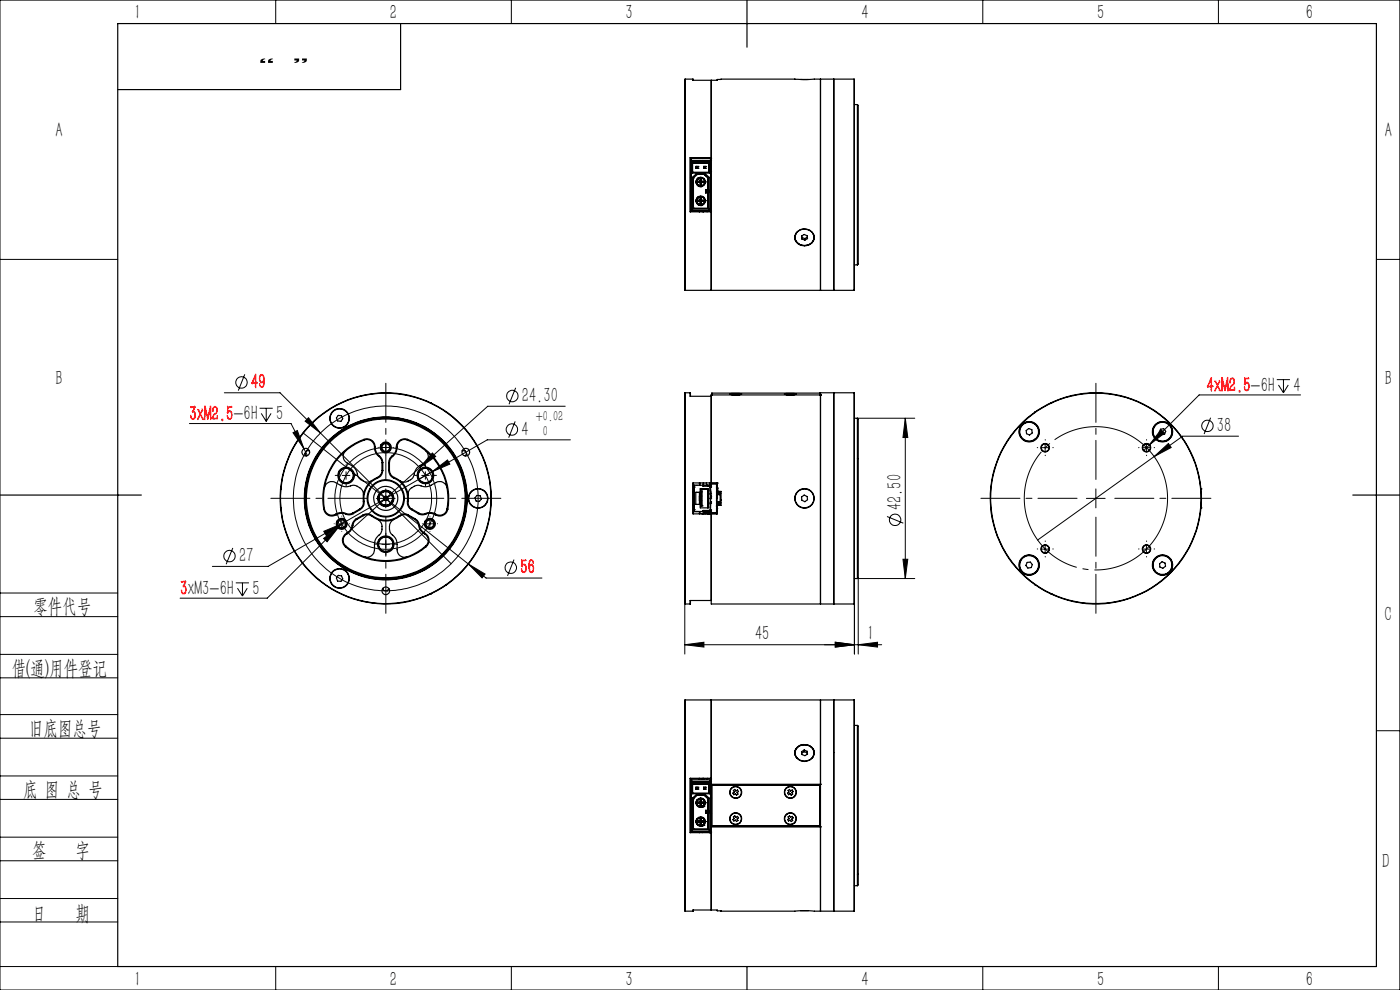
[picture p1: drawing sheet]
<svg xmlns="http://www.w3.org/2000/svg" width="297mm" height="210mm" viewBox="0 0 297 210" stroke-linecap="round" stroke-linejoin="round" font-family="sans-serif">
<defs><g id="words">
<g font-size="4.4">
<text x="28.5" y="4.1">1</text>
<text x="82.7" y="4.1">2</text>
<text x="132.7" y="4.1">3</text>
<text x="182.7" y="4.1">4</text>
<text x="232.7" y="4.1">5</text>
<text x="277" y="4.1">6</text>
<text x="11.7" y="29.1">A</text>
<text x="293.8" y="29.1">A</text>
<text x="11.7" y="81.6">B</text>
<text x="274.4" y="83.1">4</text>
<text x="293.8" y="81.6">B</text>
<text x="58.6" y="89.2">5</text>
<text x="110.7" y="85.3">24.30</text>
<text x="110.6" y="92.4">4</text>
<text x="258.2" y="91.6">38</text>
<text x="191.2" y="108.2" transform="rotate(-90 191.2 108.2)">42.50</text>
<text x="50.7" y="119.2">27</text>
<text x="7.1" y="130.1">零件代号</text>
<text x="53.6" y="126.2">5</text>
<text x="293.7" y="131.6">C</text>
<text x="160.2" y="135.9">45</text>
<text x="184" y="135.9">1</text>
<text x="2.5" y="143.2">借(通)用件登记</text>
<text x="6.2" y="155.8">旧底图总号</text>
<text x="4.9" y="168.9">底 图 总 号</text>
<text x="6.8" y="181.9">签</text>
<text x="16" y="181.9">字</text>
<text x="293.2" y="184.1">D</text>
<text x="6.8" y="195.2">日</text>
<text x="16" y="195.2">期</text>
<text x="28.5" y="209.1">1</text>
<text x="82.7" y="209.1">2</text>
<text x="132.7" y="209.1">3</text>
<text x="182.7" y="209.1">4</text>
<text x="232.7" y="209.1">5</text>
<text x="277" y="209.1">6</text>
</g>
<g font-size="4.4" fill="#ff1418">
<text x="53.3" y="82.4">49</text>
<text x="256" y="83.1">4xM2.5-6H</text>
<text x="40.2" y="89.2">3xM2.5-6H</text>
<text x="110.4" y="121.7">56</text>
<text x="38.2" y="126.2">3xM3-6H</text>
</g>
<g font-size="4.1">
<text x="58.3" y="10.4" transform="rotate(-180 58.3 10.4)">”</text>
<text x="65.5" y="10.4" transform="rotate(-180 65.5 10.4)">“</text>
</g>
<g font-size="3.1">
<text x="113.7" y="89.3">+0.02</text>
<text x="115.2" y="92.4">0</text>
</g>
</g></defs>
<g fill="none" stroke="#000" stroke-width=".21">
<path d="M0 0h297v210h-297zM58.5 0v5M108.5 0v5M208.5 0v5M258.5 0v5M0 55h25M292 55h5M51.9 79.4l-1.3 3.5M40.2 89.8h21.5l3.5 6.9M47.6 83.3h11.8l8.6 8.6M55.1 86.6h2.8M55.4 87.7l1.1 1.7"/>
<path d="M56.5 86.6v2.8M57.5 87.7l-1 1.7M62.2 91.8l.9-.5 1.4 3.9zM64.3 91.8l35.1 27.9M65.4 88.6l2.6 3.3-3.3-2.5zM68 91.9l27.7 27.7M81 94.9h1.6M81.8 94.1v1.6M89 99.2l-14.4 13M91.7 96.1l.7 .7-3.4 2.4zM109.3 89.4l-1.4 3.4M109.4 82.3l-1.4 3.5"/>
<path d="M119.9 86.2h-16.4l-14.5 13M121 93.3h-17.6l-11.7 6.8M181.9 88.7h12.2M192.1 88.7v34M192.1 88.7l.5 4.1h-1zM220.9 95h1.6M221.7 94.2v1.6M242.4 95h1.6M243.2 94.2v1.6M244.8 96.9l3.1-2.8 .6 .8zM246.3 91.1l.8 .8-3.3 2.5zM256.8 88.6l-1.4 3.5"/>
<path d="M262.7 92.5h-11.8l-30.8 22.1M270.9 80.5h2.7M271.2 81.7l1.1 1.6M272.3 80.5v2.8M273.3 81.7l-1 1.6M275.9 83.8h-21.5l-11.8 11.8M49.4 116.2l-1.4 3.5M68.7 114.2l3.2-2.5-2.5 3.2zM68.7 112.7l3.8-1.6-3.3 2.5zM71.7 111.1h1.6M72.5 111.1l-15.6 9h-11.9M72.5 110.3v1.6"/>
<path d="M72.6 100.9h1.6M73.1 110.6l-16.4 16.3h-18.5M73.4 100.1v1.6M79.8 105.7h4M81 115.5h1.6M81.8 103.7v4M81.8 114.6v1.6M89.5 100.9h1.6M90.2 100.1v1.6M90.4 111.1h1.6M91.2 110.3v1.6M91.2 100.3l-18.7 10.8"/>
<path d="M91.7 100.1l3.2-2.5 .5 .9zM91.7 100.1l-2.8 1.6M99.4 119.7l3.5 2.1-.6 .8zM99.4 119.7l3.7 2.9h11.9M109 118.7l-1.3 3.5M188.2 109.6l3.4 1.4M191.6 118.6h1l-.5 4.1zM220.9 116.5h1.6M221.7 115.7v1.6M230.5 105.7h4M232.5 103.7v4M242.4 116.5h1.6"/>
<path d="M243.2 115.7v1.6M0 138.8h25M0 125.8h25M0 130.8h25M50 123.6h2.8M50.4 124.8l1 1.6M51.4 123.6v2.8M52.5 124.8l-1.1 1.6M145.3 136.8l4-.6v1.1zM145.3 136.8h41.7M145.3 128v10.7M177.2 136.2l4.1 .6-4.1 .5z"/>
<path d="M181.3 128v10.7M181.9 122.7h12.2M182.1 136.8l4.1-.6v1.1zM182.1 122.5v16.2M0 143.8h25M0 156.6h25M0 151.6h25M292 155h5M0 169.6h25M0 164.6h25M0 177.6h25M0 182.6h25"/>
<path d="M0 190.6h25M0 195.6h25M0 205h25M58.5 205v5M108.5 205v5M208.5 205v5M258.5 205v5"/>
<circle cx="51.2" cy="81.1" r="1.22"/>
<circle cx="108.6" cy="91.1" r="1.22"/>
<circle cx="108.7" cy="84" r="1.2"/>
<circle cx="256.1" cy="90.3" r="1.21"/>
<circle cx="48.7" cy="118" r="1.21"/>
<circle cx="81.8" cy="105.7" r="9.7"/>
<circle cx="81.8" cy="105.7" r="19.6"/>
<circle cx="81.8" cy="105.7" r="10.8"/>
<circle cx="189.9" cy="110.2" r="1.21"/>
<circle cx="108.4" cy="120.4" r="1.22"/>
</g>
<path d="M247 101.3a15.2 15.2 0 0 0-25.4-6.2 15.2 15.2 0 0 0 6.8 25.2 15.2 15.2 0 0 0 18.9-18l-.3-1" fill="none" stroke="#000" stroke-width=".21" stroke-dasharray="30.5 1.3 1.3 1.3" stroke-dashoffset="1.8" stroke-linecap="butt"/>
<path d="M77.9 105.7h-20.4M81.9 101.7v-20.4M81.9 109.7v20.4M85.9 105.7h20.4M228.5 105.7h-20.4M232.5 101.7v-20.4M232.5 109.7v20.4M236.5 105.7h20.4" fill="none" stroke="#000" stroke-width=".21" stroke-dasharray="30.5 1.3 1.3 1.3" stroke-dashoffset="22.2"/>
<g fill="none" stroke="#000" stroke-width=".21" stroke-dasharray="30.5 1.3 1.3 1.3">
<path d="M73.4 99.2v-.7M80.3 94.9h-.1M81.9 93.3h.1M81.9 96.5h.1M83.5 94.9h.1M90.3 99.2v-.7M220.1 95h-.1M221.7 93.4v-.1M221.7 96.6v.1M223.3 95h.1M241.6 95h-.1M243.2 93.4v-.1"/>
<path d="M243.2 96.6v.1M244.8 95h.1M70.9 111.1h.1M71.8 100.8h-.7M72.5 109.5h.1M72.5 112.7h.1M73.4 102.4v.8M74.1 111.1h.1M75 100.8h.8M80.3 115.4h-.8M81.9 113.8v-.7M81.9 117v.7"/>
<path d="M83.5 115.4h.7M88.7 100.8h-.7M89.6 111.1h.1M90.3 102.4v.8M91.2 109.5h.1M91.2 112.7h.1M91.9 100.8h.7M92.8 111.1h.1M220.1 116.5h-.1M221.7 114.8h.1M221.7 118.1h.1M223.3 116.5h.1"/>
<path d="M241.6 116.5h-.1M243.2 114.8h.1M243.2 118.1h.1M244.8 116.5h.1"/>
</g>
<g fill="none" stroke="#000" stroke-width=".25">
<path d="M25 5h267v200h-267zM85 5v14h-60M145.3 16.8v44.8M145.3 16.8h1.7M147 16.8v.2h5.2v-.1l.8-.1h28.2M147 16.8l.1 .2M150.9 17v44.6v-16.7h-4.5v-11.5h4.5zM158.5 0v10M169.8 16.9h1.7M174.1 16.8v44.8zM176.9 16.8v44.8zM181.2 16.8v44.8"/>
<path d="M146.5 33.4v11.5M146.5 37.8h.1M146.6 34h.1M146.6 33.6h.1M146.6 36.4h.1M146.6 33.6h4.1M146.6 33.6v11.2M146.8 34h3.8M146.8 34v2.7M146.8 36.7h3.8M146.8 34l.1 .2M146.9 37.6v6.8"/>
<path d="M146.9 37.6l.2 .1M146.9 36.5h.1M146.9 34.2h.1M146.9 34.6h.1M146.9 36.5l-.1 .2M146.9 36.5h3.5M146.9 34.2v2.3M146.9 34.2h3.5M146.9 34.4h3.5M146.9 34.6h3.5M147.1 37.7h.1M147.1 37.7v6.5"/>
<path d="M147.6 35.7h.1M147.6 35.3h.1M147.6 35.3v.4M147.6 35.3l.2 .1M147.6 35.7h.5M147.6 35.3h.5M147.7 38.7h.1M147.7 38.5h.1M147.7 38.6h.1M147.7 38.6a1.01 1.01 0 0 1 1-1 1.01 1.01 0 0 1 1 1M147.7 38.6a1.01 1.01 0 0 0 1 1 1.01 1.01 0 0 0 1-1M147.7 38.5v.2"/>
<path d="M147.7 38.7v.1M147.7 38.8h.1M147.7 38.8v.2M147.7 38.2v.3M147.8 35.4v.2M147.8 35.6l-.2 .1M147.8 35.4h.1M147.8 35.6h.1M147.8 39.1h.1M147.8 38.1h.1M147.8 38.7a.86 .86 0 0 0 .8 .7M147.8 38.7h.8"/>
<path d="M147.8 38.5h.8M147.8 38.7a.87 .87 0 0 0 .8 .7M147.8 39.1l.1 .1M147.8 36.8h1.7M147.8 36.8l-.9 .8M147.8 36.8l.2 .2M147.9 39.2h.1M147.9 38h.1M147.9 38.7h.1M147.9 38.5h.1M147.9 38.5v.2M147.9 38l-.1 .1"/>
<path d="M147.9 35.4v.2M147.9 35.6l.2 .1M148 37h.1M148 37l-.9 .7M148 37h1.3M148 39.4h.1M148 37.8h.1M148.1 35.7h.1M148.1 35.3h.1M148.1 35.3l-.2 .1M148.1 35.3v.4M148.1 39.4h.1"/>
<path d="M148.1 37.7h.1M148.1 37.7l-.1 .1M148.3 39.5l.1 .1M148.3 33.6h.1M148.3 33.4v.2M148.4 39.6h.1M148.4 39.6h.2M148.6 38.7h.1M148.6 39.3h.1M148.6 38.5h.1M148.6 37.8h.1M148.6 38.7v.7"/>
<path d="M148.6 37.7v.8M148.6 37.7a.87 .87 0 0 0-.8 .8M148.6 37.8h.2M148.6 39.3l.1 .1M148.6 39.6h.1M148.6 37.7a.86 .86 0 0 0-.8 .8M148.7 37.8h.1M148.7 39.4h.1M148.7 37.7a.88 .88 0 0 1 .8 .9 .88 .88 0 0 1-.8 .9M148.7 37.7a.88 .88 0 0 0-.9 .9 .88 .88 0 0 0 .9 .9M148.7 37.6v.1M148.7 39.5h.2"/>
<path d="M148.7 39.6h.1M148.7 39.6h.2M148.8 38.7h.1M148.8 39.3h.1M148.8 38.5h.1M148.8 37.8h.1M148.8 37.7a.87 .87 0 0 1 .7 .8M148.8 38.7v.7M148.8 38.7h.7M148.8 38.5h.7M148.8 37.7v.8M148.8 39.3l-.1 .1"/>
<path d="M149 33.6h.1M149 33.4v.2M149.3 35.7h.1M149.3 35.3h.1M149.3 35.7h.4M149.3 35.3h.4M149.3 35.3l.1 .1M149.3 35.3v.4M149.3 37h.1M149.3 37l.9 .7M149.4 35.4h.2M149.4 35.6h.2"/>
<path d="M149.4 35.6l-.1 .1M149.4 35.4v.2M149.4 38.7h.1M149.4 38.5h.1M149.4 38.5v.2M149.5 38.7a.87 .87 0 0 1-.7 .7M149.5 36.8l1 .8M149.5 36.8l-.2 .2M149.6 35.4v.2M149.6 35.6l.1 .1M149.7 35.7h.1M149.7 35.3h.1"/>
<path d="M149.7 38.6h.1M149.7 35.3v.4M149.7 35.3l-.1 .1M150.2 37.7h.1M150.2 37.7v2.5M150.4 36.5h.1M150.4 34.2h.1M150.4 34.6h.1M150.4 36.5l.2 .2M150.4 34.2v2.3M150.5 33.5h.1M150.5 33.4h.1"/>
<path d="M150.5 33.4v.1M150.5 37.6v2.9M150.5 33.5h.2M150.5 37.6l-.3 .1M150.6 34v2.7M150.6 34l-.2 .2M150.6 33.5v.1M150.7 33.5h.1M150.7 33.6h.1M150.7 36.4h.1M150.7 34h.1M150.7 33.4v.1"/>
<path d="M150.7 33.6v11.2M181.3 22.2h.6M181.9 22.2v34M181.9 22.2a3.6 3.6 0 0 1 .2 2.1v29.7a3.6 3.6 0 0 1-.2 2.2M146.5 40.6h.1M146.6 44.8h.1M146.6 44.8h4.1M146.9 44.4h3.6M147.1 44.2h.1M147.1 44.2l-.2 .2M147.1 44.2h3.1M147.7 42.7h.1"/>
<path d="M147.7 42.5h.1M147.7 42.6h.1M147.7 42.6a1.01 1.01 0 0 1 1-1 1.01 1.01 0 0 1 1 1M147.7 42.6a1.01 1.01 0 0 0 1 1 1.01 1.01 0 0 0 1-1M147.7 42.5v.2M147.7 42.7v.3M147.7 42.8h.1M147.7 42.2v.3M147.8 43.1h.1M147.8 42.1h.1M147.8 42.7a.78 .78 0 0 0 .8 .7M147.8 42.7h.8"/>
<path d="M147.8 42.5h.8M147.8 42.7a.86 .86 0 0 0 .8 .8M147.8 43.1l.1 .1M147.9 43.2h.1M147.9 41.9h.1M147.9 42.7h.1M147.9 42.5h.1M147.9 42.5v.2M147.9 41.9l-.1 .2M148 43.3h.1M148 41.8h.1M148 43.3l.1 .2"/>
<path d="M148.1 43.5h.1M148.1 41.7h.1M148.1 41.7l-.1 .1M148.3 43.5l.1 .1M148.3 44.8h.1M148.3 44.8v.1M148.4 43.6h.1M148.4 43.6h.2M148.6 42.7h.1M148.6 43.3h.1M148.6 41.8h.1M148.6 42.5h.1"/>
<path d="M148.6 42.7v.8M148.6 41.7v.8M148.6 41.7a.86 .86 0 0 0-.8 .8M148.6 41.8v.7M148.6 42.7v.7M148.6 41.8h.2M148.6 43.3h.2M148.6 43.6h.1M148.6 41.7a.85 .85 0 0 0-.8 .8M148.7 41.8h.1M148.7 43.3h.1M148.7 41.7a.86 .86 0 0 1 .8 .9 .86 .86 0 0 1-.8 .9"/>
<path d="M148.7 41.7a.86 .86 0 0 0-.9 .9 .86 .86 0 0 0 .9 .9M148.7 41.6v.1M148.7 43.5v.1M148.7 43.6h.1M148.8 42.7h.1M148.8 43.3h.1M148.8 42.5h.1M148.8 41.8h.1M148.8 41.7a.86 .86 0 0 1 .7 .8M148.8 42.7v.8M148.8 42.7h.7M148.8 42.5h.7"/>
<path d="M148.8 41.7v.8M148.9 43.6h-.2M149 44.8h.1M149 44.8v.1M149.2 44.7v.2M149.3 44.7v.2M149.4 42.7h.1M149.4 42.5h.1M149.4 42.5v.2M149.5 42.7a.79 .79 0 0 1-.7 .7M149.7 40.9h.1M149.7 40.2h.1"/>
<path d="M149.7 42.6h.1M149.7 40.9h.5M149.7 40.2l.2 .3M149.7 40.2v.7M149.7 40.2h.5M149.9 40.5v.1M149.9 40.5h.6M149.9 40.6h.6M149.9 40.6l-.2 .3M150 44.8v.1M150.2 44.2h.1M150.2 40.9h.1"/>
<path d="M150.2 40.2h.1M150.2 40.9v3.3M150.2 44.2l.3 .2M150.2 40.2l.3 .3M150.5 40.6v3.8M150.5 40.6l-.3 .3M150.7 44.8h.1M150.7 44.8v.1M168.6 50.3a2.1 2.1 0 0 0 2.1 1.8 2.1 2.1 0 0 0 2.1-1.8M169 49.3l-.3 1M169.1 49.2a1.98 1.98 0 0 1 2.4-.5 1.98 1.98 0 0 1 1.1 2.2 2.05 2.05 0 0 1-2.3 1.1 2.05 2.05 0 0 1-1.6-1.8zM169.2 49.1a2.02 2.02 0 0 1 2.4-.4 2.02 2.02 0 0 1 1 2.3 2.13 2.13 0 0 1-2.3 1.1 2.13 2.13 0 0 1-1.7-1.9z"/>
<path d="M170.1 50.1v.3M170.1 50.7l.6 .2M170.1 50.7l-.1-.6 .6-.4 .6 .3 .1 .6-.6 .3M170.1 50.4v.3M170.1 50.4l.6 .2M170.7 50.6v.3M171.3 50.3l-.6 .3M172.5 49.5l.2 .8M181.3 56.2h.6M145.3 61.6h35.9M65.6 95.6h-.5l-.4 .6 .3 .5M66.8 97.7a17.1 17.1 0 0 0 14.5 25.1"/>
<path d="M67 97.4a17 17 0 0 0 14.7 25.3M67.4 96.4l-.3 .8-.6 .7M68.7 94.7l.1 .1-1.6 2.3M68.8 94.7l-1.5 2M69.3 93.9l.2 .2M69.4 93.9l.1 .1M70.1 93.2h.1M70.1 93.2l.1 .1M70.1 93.4l-.1-.2 .2 .2M70.1 93.1h.1M70.2 93.1l-.1 .1M70.2 93v.1"/>
<path d="M71.8 88.1l.7 .1 .2 .6-.4 .6-.7-.1-.2-.7zM73.4 95.6a1.59 1.59 0 0 0 .2 2.6l1 .6a3 3 0 0 1 1.4 2.3 2.14 2.14 0 0 0 2.9 .8M73.4 90.9l-.2 .2M73.8 90.7l-1 .5M74 90.4l-.5 .5-1 .4M77.2 93.2a1.73 1.73 0 0 1 2.4 1.7M77.2 93.2a13.3 13.3 0 0 0-8.5 14.8M77.2 93.2l.1 .1M77.3 93.3a1.58 1.58 0 0 1 2.1 1.6M77.3 93.3a13.2 13.2 0 0 0-8.5 14.7M79.4 94.9a2.38 2.38 0 0 0 1 1.9M79.4 94.9h.2"/>
<path d="M79.6 94.9a2.34 2.34 0 0 0 .9 1.8M80.4 96.8a1.67 1.67 0 0 1 .6 1.3M80.5 96.7a1.88 1.88 0 0 1 .7 1.4M80.5 96.7l-.1 .1M81 99.8a1.69 1.69 0 0 1-1 1.5M81 98.1h.2M81 99.8h.2M81 98.1v1.7M81.2 99.8a1.76 1.76 0 0 1-1.1 1.6M81.2 98.1v1.7M82.5 99.8a1.66 1.66 0 0 0 1.1 1.6M82.5 98.1v1.7"/>
<path d="M82.5 98.1h.1M82.5 99.8h.1M82.6 99.8a1.64 1.64 0 0 0 1 1.5M82.6 98.1v1.7M83.2 96.7a1.62 1.62 0 0 0-.7 1.4M83.2 96.7l.1 .1M83.3 96.8a1.57 1.57 0 0 0-.7 1.3M84.1 94.9a2.18 2.18 0 0 1-.9 1.8M84.1 94.9h.1M84.2 94.9a2.38 2.38 0 0 1-.9 1.9M86.4 93.3a13.1 13.1 0 0 1 8.4 14.7M86.4 93.3a1.58 1.58 0 0 0-2.2 1.6"/>
<path d="M86.4 93.2a13.3 13.3 0 0 1 8.6 14.8M86.4 93.2a1.76 1.76 0 0 0-2.3 1.7M86.4 93.2v.1M88.1 89.7v.2M88.2 89.7h.1M88.2 89.7l.1 .2M88.3 89.9h.1M88.3 89.8h.1M88.4 89.8l-.1 .1M88.4 89.8v.1M88.4 89.8h.1M88.4 89.9l-.1 .1"/>
<path d="M89.4 90.5l.2-.1-.1 .1M89.9 90.8h.2h-.1M90.1 90.9h.1M90.1 90.7l.1 .1M90.2 90.8h.1M90.2 90.7l.2 .1M90.2 90.8h.2M90.3 95.6a1.57 1.57 0 0 1-.2 2.6l-1.1 .6a3.9 3.9 0 0 0-1.4 2.5 2.18 2.18 0 0 1-2.6 .8l-.2-.2M90.8 91.2v.1M90.8 91.3h.1M90.8 91.1l-.1 .1M90.9 91.1l-.1 .1"/>
<path d="M91.3 85.4h.1M91.9 91.7l-.2 .2M91.9 91.8l-.1 .1M92.1 91.9l-.1 .2 .2-.1M93.6 93.2l-.1 .1M93.7 93.2l-.2 .2M94.2 94l.2-.1-.2 .2M94.3 93.9l-.1 .1M94.7 87.3v.1M94.9 94.7l1.4 2M95 94.7l-.1 .1 1.6 2.3M96.3 96.4l.3 .8 .5 .6"/>
<path d="M96.7 97.4a17 17 0 0 1-14.7 25.3M96.9 97.7a17.1 17.1 0 0 1-14.5 25.1M98 95.6h.7l.3 .7-.3 .4M145.3 83.3v44.8M145.3 83.3h1.1M146.4 83.3v.8h4.5v18.3v-18.6M146.4 83.3l.1 .8M150.9 83.8h.1M150.9 83.8h23.2M151 83.4v.4M151 83.4h22.9M155.2 83.7h1.7"/>
<path d="M155.2 83.7l-.4-.1 2-.1 .5 .1-.4 .1M166.8 83.7h1.7M166.8 83.7l-.4-.1 2-.1 .5 .1-.4 .1M173.9 83.4v.4M173.9 83.4l.1 .4M174.1 83.8h.1M176.9 83.3v44.8zM181.2 83.3v44.8M181.2 83.3h-7.1v44.8v-44.3M181.3 88.7h.6M181.9 88.7l.2 .2v31.8a3 3 0 0 1-.2 2M181.9 88.7v34"/>
<path d="M217.7 91.3l.5-.4 .7 .2 .1 .8-.6 .4-.6-.3zM219.7 87.3l-.1 .1M223.1 85.4h.1M223.1 85.4h-.1M243.1 94.2h.3M246.2 91l.7-.1 .4 .6-.2 .6-.8 .1-.4-.5zM0 105h30M59.5 107.7h.1M59.5 103.7h.1M59.5 103.7v.1M59.5 107.6v.1M68.7 108a1.75 1.75 0 0 0 2.6 1.2"/>
<path d="M68.8 108a1.62 1.62 0 0 0 2.4 1.1M68.8 103.5a1.6 1.6 0 0 1 2.4-1.1l1 .5a3.7 3.7 0 0 0 2.9 0 2.44 2.44 0 0 1 2 1.7v.4M68.8 108h-.1M71.2 109.1l.1 .1M73.3 116a13.3 13.3 0 0 0 17.1 0M73.4 109.1a2.24 2.24 0 0 0-2.1 .1M73.4 115.8a13.2 13.2 0 0 0 16.9 0M73.4 115.8l-.1 .2M73.4 108.9a2.27 2.27 0 0 0-2.2 .2M73.4 108.9v.2M73.6 113.1a1.75 1.75 0 0 0-.3 2.9M73.6 113.1v.1"/>
<path d="M73.6 113.2a1.59 1.59 0 0 0-.2 2.6M74.7 111.4a2.32 2.32 0 0 1-1.1 1.7M74.7 111.4h.2M74.9 108.8a1.73 1.73 0 0 1-1.5 .1M74.9 111.4a2.41 2.41 0 0 1-1.3 1.8M74.9 108.8v.2M74.9 109a1.66 1.66 0 0 1-1.5 .1M75.6 110.1a1.87 1.87 0 0 0-.9 1.3M75.6 110.1l.1 .1M75.7 110.2a1.62 1.62 0 0 0-.8 1.2M76.3 108l.1 .1M76.3 108l-1.4 .8"/>
<path d="M76.4 108.1l-1.5 .9M77 109.2a1.7 1.7 0 0 1 2 .2M77 109.2l-1.4 .9M77 109.2l.1 .2M77.1 106.4a1.55 1.55 0 0 1-.8 1.6M77.1 109.4a1.66 1.66 0 0 1 1.8 .1M77.1 109.4l-1.4 .8M77.3 106.4a1.77 1.77 0 0 1-.9 1.7M77.3 106.4h-.2M78.9 109.5a4.8 4.8 0 0 0 5.9 0M79 109.4a4.6 4.6 0 0 0 5.7 0M79 109.4l-.1 .1"/>
<path d="M80 101.3a4.8 4.8 0 0 0-2.9 5.1M80 110.2a2.04 2.04 0 0 1 .9 2.8l-.2 .3a2.6 2.6 0 0 0-1.3 2.2 2.49 2.49 0 0 1-.7 2.4 1.46 1.46 0 0 1-1.4 .2M80 101.3l.1 .1M80.1 101.4a4.6 4.6 0 0 0-2.8 5M80.3 105.9h.1M80.3 105.4v.1M80.3 105.4h.1M80.3 105.4v.5M80.3 105.9v.3M80.3 105.5v.3M80.3 105.5h.1M80.3 105.9l.1 .3"/>
<path d="M80.3 105.8v.1M80.3 106.2l.2 .4M80.3 106.2l.1 .1M80.3 106.2h.1M80.4 105.4v.1M80.4 105.8l.1 .5M80.4 105.8h-.1M80.4 106.2l.1 .1M80.4 105.8l-.1 .1M80.4 105l.1 .1M80.4 105l-.1 .4M80.4 106.3l.1 .2"/>
<path d="M80.4 106.3h.1M80.5 105.1l-.1 .3M80.5 105h.1M80.5 105h-.1M80.5 106.5v.1M80.5 106.6l.3 .3M80.6 105l-.2 .5M80.6 105l-.1 .1M80.6 106.5l.4 .4M80.6 106.5h-.1M80.6 106.6l.2 .2M80.6 106.5v.1"/>
<path d="M80.6 106.6h-.1M80.6 104.8l-.1 .2M80.6 104.8h.1M80.6 104.7h.1M80.6 104.7v.1M80.6 104.7l-.2 .3M80.7 104.7v.1M80.8 106.9l.4 .3M80.8 106.9h.1M80.8 106.8l.2 .1M80.8 106.8v.1M80.9 106.9l.2 .2"/>
<path d="M80.9 104.4h.1M80.9 104.4l.1 .1M80.9 104.4l-.3 .3M81 106.9h-.1M81 104.5l-.3 .2M81 104.5h.1M81 104.4l.1 .1M81.1 104.5l-.4 .3M81.1 107l.6 .1M81.1 107v.1M81.1 107l.1 .1M81.1 107.1l.1 .1"/>
<path d="M81.1 107.1h.1M81.2 107.2l.5 .1 .6-.1M81.2 107.1l.3 .1M81.2 107.1h.1M81.2 107.1v.1M81.3 104.3l-.3 .1M81.3 104.3v.1M81.3 104.2l.1 .1M81.3 104.2v.1M81.3 104.2l-.4 .2M81.4 104.3l-.1 .1M81.4 105.6a.48 .48 0 0 0 .3 .6 .48 .48 0 0 0 .6-.3"/>
<path d="M81.4 105.6a.48 .48 0 0 1 .6-.3 .48 .48 0 0 1 .3 .6M81.4 105.6h.1M81.5 105.6a.41 .41 0 0 0 .2 .5 .41 .41 0 0 0 .5-.2M81.5 105.6a.41 .41 0 0 1 .5-.3 .41 .41 0 0 1 .2 .6M81.5 107.2v.1M81.5 107.3h.5M81.6 107.2h.3M81.6 107.2l-.1 .1M81.7 107.1l-.1 .1M81.7 104.1l.5 .1M81.7 104.1l.1 .1M81.7 104.1v.1"/>
<path d="M81.7 107.1l-.2 .1M81.7 104.1l-.4 .1M81.7 104.2l-.3 .1M81.7 104.2l.1 .1M81.8 104.2v.1M81.8 104.2h.3M81.8 104.3l-.5 .1M81.9 107.2h.1M81.9 107.2l.1 .1M82 107.2v.1M82 104.3l.5 .1M82.1 104.2l-.1 .1"/>
<path d="M82.1 104.2h.1M82.1 104.2l.4 .1M82.2 104.2h-.1M82.2 104.2l.3 .1M82.2 105.9h.1M82.3 107.2h-.3M82.3 107.2h.1M82.4 107.1h.1M82.4 107.1l-.5 .1M82.4 107.1l-.1 .1M82.5 104.3v.1M82.5 104.3l.4 .2"/>
<path d="M82.5 104.3h.1M82.5 104.4l.3 .1M82.5 104.4h.1M82.6 107h.1M82.7 107l-.3 .1M82.7 107h.1M82.7 104.6l.4 .4M82.7 104.6h.1M82.8 104.5l-.1 .1M82.8 104.5h.1M82.8 107l-.5 .2M82.8 104.6l.3 .2"/>
<path d="M82.9 104.5l-.1 .1M82.9 104.5l.2 .3M83 106.6v.1M83 106.6l-.4 .4M83 106.7v.1M83 106.7l-.3 .3M83 106.8l-.2 .2M83.1 104.8v.2M83.1 104.9l.2 .3M83.1 104.9v.1M83.1 106.4h.1M83.1 105.2h.2"/>
<path d="M83.1 104.8l.3 .4M83.1 104.8v.1M83.1 105.2l.2 .5M83.1 104.8h.1M83.2 106.4l-.2 .3M83.2 106.2l-.1 .2M83.2 106.4h.1M83.2 106.4h-.1M83.2 106.2h.1M83.3 105.2h.1M83.3 105.9h.1M83.3 105.9l-.1 .3"/>
<path d="M83.3 105.9v.1M83.3 105.2l.1 .4M83.3 106.4l-.3 .4M83.3 106.4h-.1M83.3 106.2l-.1 .2M83.3 105.9l.1 .1M83.3 106h.1M83.3 106v.2M83.4 105.6l-.1 .1M83.4 105.6l-.1 .3M83.4 105.6h.1M83.4 105.2v.4"/>
<path d="M83.4 106l-.1 .4M83.4 105.6v.4M83.6 101.4a4.6 4.6 0 0 1 2.8 5M83.6 101.3a4.8 4.8 0 0 1 3 5.1M83.6 110.2a2.1 2.1 0 0 0-.7 2.9l.1 .2a2.6 2.6 0 0 1 1.2 2.2 2.39 2.39 0 0 0 .7 2.4 1.51 1.51 0 0 0 1.5 .2M83.6 101.3v.1M84.7 109.4l.1 .1M86.4 106.4a1.77 1.77 0 0 0 .9 1.7M86.4 106.4h.2M86.6 109.4a1.6 1.6 0 0 0-1.8 .1M86.6 109.4l1.4 .8M86.6 106.4a1.55 1.55 0 0 0 .8 1.6"/>
<path d="M86.6 109.2a1.65 1.65 0 0 0-1.9 .2M86.6 109.2l1.5 .9M86.6 109.2v.2M87.3 108.1l1.4 .9M87.4 108l-.1 .1M87.4 108l1.4 .8M88 110.2l.7 .7 .1 .5M88.1 110.1a1.78 1.78 0 0 1 .9 1.3M88.1 110.1l-.1 .1M88.7 109a1.72 1.72 0 0 0 1.6 .1M88.8 111.4a2.67 2.67 0 0 0 1.2 1.8M88.8 111.4h.2"/>
<path d="M88.8 108.8l.7 .2 .7-.1M88.8 108.8l-.1 .2M89 111.4a2.16 2.16 0 0 0 1.1 1.7M90 113.2a1.55 1.55 0 0 1 .3 2.6M90.1 113.1a1.75 1.75 0 0 1 .3 2.9M90.1 113.1l-.1 .1M90.2 108.9a2.26 2.26 0 0 1 2.2 .2M90.2 108.9l.1 .2M90.3 115.8l.1 .2M90.3 109.1a2.26 2.26 0 0 1 2.1 .1M92.4 109.1v.1M94.8 108a1.6 1.6 0 0 1-2.4 1.1"/>
<path d="M94.8 103.5a1.58 1.58 0 0 0-2.3-1.1l-1.1 .5a2.99 2.99 0 0 1-2.6 0 2.35 2.35 0 0 0-2.2 1.9v.2M94.8 108h.2M95 108a1.78 1.78 0 0 1-2.6 1.2M101.2 105.1l.6 .1 .3 .6-.4 .6-.7-.1-.2-.7zM147.1 102.4v6.6M147.1 107.1h.2M147.1 104.3h.2M147.3 108.5h3.4M147.3 102.9v5.6M147.3 102.9h3.4M147.3 108.5h.1M147.3 102.9h.1"/>
<path d="M147.3 108.1h.1M147.3 103.3h.1M147.6 104.4h1.1M147.6 104.4v2.6h1.1M147.6 104.4h.1M147.7 108.5h.1M147.7 102.9h.1M148.4 106.3v.7M148.4 104.4v.7M148.4 105.2h.3M148.4 106.2h.3M148.4 102.4v.5"/>
<path d="M148.4 105.2v1M148.4 108.5v.5M148.4 106.2h.1M148.4 105.2h.1M148.5 104.4v.8M148.5 106.2v.8M148.5 102.4v.5M148.5 108.5v.5M148.6 103.7h1.6M148.6 103.7v.4h.3v3.2M148.6 107.3v.4h1.6M148.6 107.3h.3"/>
<path d="M148.6 107.3h.1M148.6 103.7h.1M148.7 104.4v2.6M148.7 107h.1M148.7 104.4h.1M148.7 106.2h.1M148.7 105.2h.1M148.9 109h.1M148.9 107.3h.1M149.1 102.9h.1M149.1 108.3h1.6M149.1 102.9v.2h1.6"/>
<path d="M149.1 108.3v.2M149.1 108.5h.1M149.1 108.3h.1M149.2 102.4v.5M149.2 108.5v.5M149.3 102.4v.5M149.3 108.5v.5M149.9 102.4v.5M149.9 108.5h.1M149.9 102.9h.1M150 108.9h.2M150 108.6v.4"/>
<path d="M150 108.6l-.4 .1v.3M150 108.6h.2M150 108.9h.1M150 108.6h.1M150.2 102.9v.2M150.2 103.7v4M150.2 108.3v.2M150.2 108.6v.3M150.2 108.6l.4 .2M150.2 108.9h.1M150.2 108.6h.1M150.2 108.5h.1"/>
<path d="M150.2 107.7h.1M150.2 108.3h.1M150.2 103.7h.1M150.2 102.9h.1M150.2 103.1h.1M150.2 108.9v.1M150.3 108.5v.1M150.4 108.6h.1M150.4 108.5v.1M150.4 108.5h.1M150.5 108.6v.1M150.5 108.8l-.3 .1"/>
<path d="M150.5 108.8h.2M150.5 109h.1M150.5 108.8h.1M150.5 108.5h.1M150.5 102.9h.1M150.6 102.6h1.6M150.6 102.5v.1M150.6 102.8v.1M150.6 102.8h.1M150.6 102.9h.1M150.6 102.6h.1M150.6 102.5h.1"/>
<path d="M150.7 107h.1M150.7 107.6h.1M150.7 108h.1M150.7 104h.1M150.7 103.5h.1M150.7 107.4h.1M150.7 103.3h.1M150.7 102.4v.1M150.7 102.6v.2M150.7 102.9v.2M150.7 103.3v4.8M150.7 108.3v.2"/>
<path d="M150.7 106.8h.1M150.7 106.6h.1M150.7 105.8h.1M150.7 105.6h.1M150.7 104.8h.1M150.7 104.6h.1M150.7 104.3h.1M150.7 104.2h.1M150.7 103.9h.1M150.7 103.6h.1M150.7 103.7h.1M150.7 103.4h.1"/>
<path d="M150.7 103.1h.1M150.7 108.5h.1M150.7 102.9h.1M150.7 102.8h.1M150.7 102.6h.1M150.7 102.5h.1M150.7 106.4h.1M150.7 106h.1M150.7 104.5h.1M150.7 104.4h.1M150.7 104.9h.1M150.7 106.5h.1"/>
<path d="M150.7 108.8l1.5 .1M150.7 105.2h.1M150.7 105.3h.1M150.7 108.6h.1M150.7 102.4l-.1 .1M150.7 103.1v.2M150.7 104.1h.1M150.7 104.8v.3M150.7 106.4v.1M150.7 107.1v.1M150.7 108.1v.2M150.7 108.9v.1"/>
<path d="M150.7 108.8h1.3M150.7 108.3h.1M150.7 108.1h.1M152 105.6h.1M152 105.8h.1M152 103.5h.1M152 103.7h.1M152 102.5h.1M152 102.7h.1M152 105.1h.1M152 105.3h.1M152 104.6h.1"/>
<path d="M152 103h.1M152 103.2h.1M152 104h.1M152 104.2h.1M152 107.8v1.2M152 108.8v.1M152 102.6v6.2M152 102.6h-1.3v6.2M152 104.9v-.1l.2 .1M152 106.8l.2 .2M152 102.4v.1M152 102.6v1.1"/>
<path d="M152 103.8v.1M152 105.1v.1M152 105.3v.2M152 105.6v.2M152 105.9v.5M152 106.5h.1M152 106.8v.2h.8M152 107.2v.3M152 103.7h.2M152 102.5h.2M152 104h.2M152 103.5h.2"/>
<path d="M152 107.2h.2M152 107.9h.1M152 104.9h.8v1.6h-.8zM152 102.8v.1M152 103.8l.2 .1M152 107.8v1.1M152 107.9h.2M152 103.8h.2M152.2 107.4h-.2l.2 .2M152.2 104l-.2 .1v.5M152.2 102.5v.2M152.2 103.5v.2"/>
<path d="M152.2 103.8v.2M152.2 103.7h.1M152.2 103.5h.1M152.2 102.5h.1M152.2 104h.1M152.2 106.5l-.2 .1M152.2 106.5h.1M152.2 104.4l-.2 .2M152.2 104.4h.4M152.2 104.4h.1M152.3 104.2v.2M152.3 106.5l.1 .5"/>
<path d="M152.3 106.5h.1M152.4 107.1l-.4 .1M152.4 107.1v.1M152.4 104.4l-.1 .5M152.4 107.1h.1M152.4 104.4h.1M152.5 104.4v.5M152.5 104.4h.1M152.5 106.5v.5M152.5 104.2v.2M152.5 106.5h.1M152.6 104.4l.2 .2"/>
<path d="M152.6 104.2v.2M152.6 104.4h.1M152.7 106.5l.1 .2M152.7 106.5h.1M152.8 106.8v.4M152.8 104.8l-.1 .1M152.8 104.6v2.2l-.2 .2M152.8 104.6h.1M152.8 106.7h.1M153 106l-.2 .1M170 105.4l.6-.4 .6 .3 .1 .7-.6 .4-.6-.3zM217.9 119.3l.7-.1 .4 .6-.2 .6-.7 .1-.5-.6z"/>
<path d="M221.6 115.7h.3M246 119.6l.5-.4 .7 .2 .1 .7-.6 .4-.6-.2zM254.8 103.7h.1M254.8 107.7h.1M254.8 103.7v.1M254.8 107.6v.1M287 105h10M71.8 122.1l.7 .1 .2 .6-.4 .5h-.7l-.2-.7zM81 122.9l.8-.2 .9 .2M81.2 124.8l.3 .5h.7l.3-.5M91.3 126h.1M91.4 126h-.1"/>
<path d="M94.7 124.1h.1M94.7 124v.1M145.3 128.1h1.1M146.4 128.1v-.7h4.5v-18.4h-3.9v-6.6h5.2v1.8h.8v3h-.8v1.8h-1.3v19.1h30.3M146.5 127.4l-.1 .7M181.3 122.7h.6M219.6 124.1h.1M219.6 124v.1M223 126h.1M223.1 126h.1M145.3 148.5v44.8M145.3 148.5h35.9"/>
<path d="M168.6 159.8a2.1 2.1 0 0 1 2.1-1.8 2.1 2.1 0 0 1 2.1 1.8M168.7 159.7v.6l.4 .6M169.1 158.6a1.98 1.98 0 0 1 2.4-.5 1.98 1.98 0 0 1 1.1 2.1 2.05 2.05 0 0 1-2.3 1.2 2.05 2.05 0 0 1-1.6-1.9zM169.2 158.4a2.19 2.19 0 0 1 3.6 1.3 2.09 2.09 0 0 1-2.2 1.8 2.09 2.09 0 0 1-2-2.1zM170.6 159.1l-.6 .3 .1 .6 .6 .3 .6-.3-.1-.6M170.6 159.1l.6 .3M170.6 159.1v.3M170.6 159.4l-.5 .4M170.6 159.4l.6 .3M171.2 159.7l.1 .3M171.2 159.4v.3M172.7 159.7l-.1 .6-.3 .6"/>
<path d="M176.9 148.5v44.8zM181.2 148.5v44.8M181.3 153.9h.6M181.9 153.9v34M181.9 153.9a2.62 2.62 0 0 1 .2 1.8v32l-.2 .2M146.5 165.1v11.5M146.5 172.3h.1M146.5 169.5h.1M146.6 176.4h.1M146.6 165.7h.1M146.6 165.3h.1M146.6 168.1h.1"/>
<path d="M146.6 165.3v11.1M146.6 165.3h4.1M146.6 176.4h4.1M146.8 165.7v2.7M146.8 165.7h3.8M146.8 168.4h3.8M146.8 165.7l.1 .2M146.9 169.3v6.8M146.9 176.1h3.6M146.9 169.3l.2 .1M146.9 165.9h.1M146.9 166.3h.1"/>
<path d="M146.9 168.2h.1M146.9 165.9v2.3M146.9 168.2l-.1 .2M146.9 168.2h3.5M146.9 165.9h3.5M146.9 166.1h3.5M146.9 166.3h3.5M147.1 175.8h.1M147.1 169.4h.1M147.1 169.4v6.4M147.1 175.8l-.2 .3M147.1 175.8h3.1"/>
<path d="M147.6 167.4h.1M147.6 167h.1M147.6 167v.4M147.6 167l.2 .1M147.6 167.4h.5M147.6 167h.5M147.7 170.3h.1M147.7 174.3h.1M147.7 174.2h.1M147.7 170.3a1.01 1.01 0 0 1 1-1 1.01 1.01 0 0 1 1 1M147.7 170.3a1.01 1.01 0 0 0 1 1 1.01 1.01 0 0 0 1-1M147.7 174.3a1.01 1.01 0 0 1 1-1 1.01 1.01 0 0 1 1 1"/>
<path d="M147.7 174.3a1.01 1.01 0 0 0 1 1 1.01 1.01 0 0 0 1-1M147.7 174.2v.1M147.7 170.3v.2M147.7 174.3v.2M147.7 170.5h.1M147.7 174.5h.1M147.7 170.5v.1M147.7 174.5v.2M147.7 169.9v.4M147.7 173.9v.3M147.8 167.1v.2M147.8 167.3l-.2 .1"/>
<path d="M147.8 167.1h.1M147.8 167.3h.1M147.8 170.8h.1M147.8 169.7h.1M147.8 174.8h.1M147.8 173.7h.1M147.8 174.4a.87 .87 0 0 0 .8 .7M147.8 170.3a.85 .85 0 0 0 .8 .8M147.8 174.4h.8M147.8 174.2h.8M147.8 170.4h.8M147.8 170.2h.8"/>
<path d="M147.8 170.4a.87 .87 0 0 0 .8 .7M147.8 170.8l.1 .1M147.8 174.8l.1 .1M147.8 168.5h1.7M147.8 168.5l-.9 .8M147.8 168.5l.2 .1M147.8 174.5l.3 .4 .5 .2M147.9 170.9h.1M147.9 169.6h.1M147.9 174.9h.1M147.9 173.6h.1M147.9 174.4h.1"/>
<path d="M147.9 174.2h.1M147.9 170.4h.1M147.9 170.2h.1M147.9 174.2v.2M147.9 170.2v.2M147.9 167.1v.2M147.9 169.6l-.1 .1M147.9 173.6l-.1 .1M147.9 167.3l.2 .1M148 168.6h.1M148 168.6l-.9 .8M148 168.6h1.3"/>
<path d="M148 171h.1M148 175h.1M148 171l.1 .1M148 175l.1 .1M148.1 167.4h.1M148.1 167h.1M148.1 167v.4M148.1 167l-.2 .1M148.1 171.1h.1M148.1 175.1h.1M148.3 176.4h.1M148.3 165.3h.1"/>
<path d="M148.3 165.1v.2M148.3 176.4v.2M148.4 171.2h.1M148.4 175.3h.1M148.4 171.2l.2 .1M148.6 174.4h.1M148.6 175h.1M148.6 174.2h.1M148.6 173.5h.1M148.6 170.4h.1M148.6 171h.1M148.6 170.2h.1"/>
<path d="M148.6 169.5h.1M148.6 174.4v.7M148.6 173.4v.8M148.6 170.4v.7M148.6 169.4v.8M148.6 173.4a.87 .87 0 0 0-.8 .8M148.6 169.4a.87 .87 0 0 0-.8 .8M148.6 173.5h.2M148.6 169.5h.2M148.6 171h.2M148.6 171.3h.1M148.6 175.3h.1"/>
<path d="M148.6 173.4a.85 .85 0 0 0-.8 .8M148.6 169.4a.86 .86 0 0 0-.8 .8M148.7 173.5h.1M148.7 175h.1M148.7 169.5h.1M148.7 171h.1M148.7 173.4a.88 .88 0 0 0-.9 .9 .88 .88 0 0 0 .9 .8M148.7 173.4a.88 .88 0 0 1 .8 .9 .88 .88 0 0 1-.8 .8M148.7 169.4a.88 .88 0 0 0-.9 .9 .88 .88 0 0 0 .9 .9M148.7 169.4a.88 .88 0 0 1 .8 .9 .88 .88 0 0 1-.8 .9M148.7 169.3v.1M148.7 173.3v.1"/>
<path d="M148.7 175.1v.2M148.7 171.3h.1M148.7 175.3h.1M148.7 175.3h.2M148.8 174.4h.1M148.8 175h.1M148.8 173.5h.1M148.8 174.2h.1M148.8 170.4h.1M148.8 171h.1M148.8 170.2h.1M148.8 169.5h.1"/>
<path d="M148.8 173.4a.86 .86 0 0 1 .7 .8M148.8 169.4a.87 .87 0 0 1 .7 .8M148.8 174.4v.7M148.8 174.4h.7M148.8 173.4v.8M148.8 174.2h.7M148.8 170.4v.7M148.8 170.4h.7M148.8 170.2h.7M148.8 169.4v.8M148.8 175h-.1M148.9 171.2h.1"/>
<path d="M148.9 175.3h.1M148.9 171.2l-.2 .1M149 176.4h.1M149 165.3h.1M149 165.1v.2M149 176.4v.2M149.2 171.1h.1M149.2 175.1h.1M149.2 165.1v.2M149.3 165.1v.2M149.3 167.4h.1M149.3 167h.1"/>
<path d="M149.3 167v.4M149.3 167.4h.4M149.3 167h.4M149.3 167l.1 .1M149.3 171h.1M149.3 175h.1M149.3 168.6h.1M149.3 171l-.1 .1M149.3 175l-.1 .1M149.3 168.6l.9 .8M149.4 171l-.4 .2h-.3M149.4 167.1v.2"/>
<path d="M149.4 167.1h.2M149.4 167.3h.2M149.4 167.3l-.1 .1M149.4 174.4h.1M149.4 174.2h.1M149.4 170.4h.1M149.4 170.2h.1M149.4 170.2v.2M149.4 174.2v.2M149.5 174.4a.87 .87 0 0 1-.7 .7M149.5 170.3a.86 .86 0 0 1-.7 .8M149.5 170.4a.87 .87 0 0 1-.7 .7"/>
<path d="M149.5 168.5l1 .8M149.5 168.5l-.2 .1M149.6 167.1v.2M149.6 167.3l.1 .1M149.7 171.9h.1M149.7 172.5h.1M149.7 167.4h.1M149.7 167h.1M149.7 174.3h.1M149.7 170.3h.1M149.7 167v.4M149.7 171.9v.6"/>
<path d="M149.7 171.9l.2 .2M149.7 172.5h.5M149.7 171.9h.5M149.7 167l-.1 .1M149.9 172.1v.2M149.9 172.1h.6M149.9 172.3h.6M149.9 172.3l-.2 .2M150 165.1h.1M150 165.1v.2M150.1 176.4l.1 .1M150.2 175.8h.1"/>
<path d="M150.2 172.5h.1M150.2 171.9h.1M150.2 169.4h.1M150.2 169.4v2.5M150.2 172.5v3.3M150.2 175.8l.3 .3M150.2 171.9l.3 .2M150.2 176.5h.1M150.2 176.5h.3M150.4 168.2h.1M150.4 165.9h.1M150.4 166.3h.1"/>
<path d="M150.4 165.9v2.3M150.4 168.2l.2 .2M150.5 176.6h.1M150.5 169.3v2.8M150.5 172.3v3.8M150.5 176.5v.1M150.5 172.3l-.3 .2M150.5 169.3l-.3 .1M150.5 176.5h.1M150.5 176.5l.1 .1M150.6 165.7v2.7M150.6 165.7l-.2 .2"/>
<path d="M150.6 176.6h.1M150.6 176.4l.1 .1M150.7 176.6h.1M150.7 176.4h.1M150.7 165.3h.1M150.7 165.7h.1M150.7 165.1h.1M150.7 165.1v.1M150.7 165.3v11.1M150.9 166.4v-17.9v16.6h-4.5v11.5h4.5v16.4v-17.6M150.9 166.4h23.2M150.9 166.4h23.1"/>
<path d="M150.9 166.4l.1 2.9M150.9 175.4h23.2M150.9 175.3h23.1M151 166.5v8.7M151 175.2h23M151 166.5v.1M151 175.2v.1M151 172.5l-.1 2.9M151 166.6v8.7M151 175.3h22.9M151 166.6h22.9M151 166.5h.1"/>
<path d="M151 166.5h22.9M155.6 167.7l.3-.2 .2 .3 .4-.2 .2 .3-.3 .2 .2 .3-.4 .3-.2-.4-.3 .3-.2-.4 .3-.2zM155.6 173.3l.3-.2 .2 .3 .4-.2 .2 .3-.3 .2 .2 .4-.4 .2-.2-.4-.3 .3-.2-.4 .3-.2zM167.2 167.7l.3-.2 .2 .3 .4-.2 .2 .3-.3 .2 .2 .3-.3 .3-.3-.4-.3 .3-.2-.4 .3-.2zM167.2 173.3l.3-.2 .2 .3 .4-.2 .2 .3-.3 .2 .2 .4-.3 .2-.3-.4-.3 .3-.2-.4 .3-.2zM173.9 166.6v8.7M173.9 166.5v.1M173.9 166.5h.1M174 166.5v8.7M174 166.5l-.1 .1M174 175.2l-.1 .1M174 175.3l.1 .1"/>
<path d="M174 166.4v.1M174 175.2v.1M174.1 166.4v-17.9v44.8v-17.9M174.1 175.4h.1M174.1 166.4h.1M174.1 166.4h-.1M145.3 193.3h1.7M147 193.3v-.3h5.2v.2l.8 .1h28.2M147.1 193l-.1 .3M169.8 193.2h1.7M181.3 187.9h.6M158.5 205v5"/>
<circle cx="64.9" cy="95.9" r=".82"/>
<circle cx="72" cy="88.7" r="2.09"/>
<circle cx="72" cy="88.7" r="2"/>
<circle cx="81.8" cy="94.9" r="1.17"/>
<circle cx="81.8" cy="94.9" r="1"/>
<circle cx="81.8" cy="94.9" r=".82"/>
<circle cx="98.8" cy="95.9" r=".82"/>
<circle cx="218.3" cy="91.6" r="2"/>
<circle cx="218.3" cy="91.6" r="2.09"/>
<circle cx="218.3" cy="91.6" r="2.16"/>
<circle cx="221.7" cy="95" r=".89"/>
<circle cx="221.7" cy="95" r=".82"/>
<circle cx="243.2" cy="95" r=".82"/>
<circle cx="243.2" cy="95" r=".91"/>
<circle cx="246.6" cy="91.6" r="2.09"/>
<circle cx="246.6" cy="91.6" r="2"/>
<circle cx="246.6" cy="91.6" r="2.16"/>
<circle cx="72.5" cy="111.1" r=".99"/>
<circle cx="72.5" cy="111.1" r="1.16"/>
<circle cx="72.5" cy="111.1" r=".81"/>
<circle cx="73.4" cy="100.9" r="1.76"/>
<circle cx="73.4" cy="100.9" r="1.53"/>
<circle cx="73.4" cy="100.9" r="1.59"/>
<circle cx="81.8" cy="105.7" r="17.2"/>
<circle cx="81.8" cy="105.7" r="22.3"/>
<circle cx="81.8" cy="105.7" r="17"/>
<circle cx="81.8" cy="105.7" r="16.8"/>
<circle cx="81.8" cy="115.4" r="1.52"/>
<circle cx="81.8" cy="105.7" r="17.3"/>
<circle cx="81.8" cy="105.7" r="1.72"/>
<circle cx="81.8" cy="105.7" r="2.56"/>
<circle cx="81.8" cy="105.7" r="22.4"/>
<circle cx="81.8" cy="115.4" r="1.75"/>
<circle cx="81.8" cy="105.7" r="4"/>
<circle cx="81.8" cy="115.5" r="1.6"/>
<circle cx="81.8" cy="105.7" r="3.8"/>
<circle cx="90.2" cy="100.9" r="1.53"/>
<circle cx="90.3" cy="100.8" r="1.77"/>
<circle cx="90.3" cy="100.8" r="1.6"/>
<circle cx="91.2" cy="111.1" r="1.16"/>
<circle cx="91.2" cy="111.1" r=".81"/>
<circle cx="91.2" cy="111.1" r="1"/>
<circle cx="101.4" cy="105.7" r="2"/>
<circle cx="101.4" cy="105.7" r="2.07"/>
<circle cx="170.7" cy="105.7" r="2"/>
<circle cx="170.7" cy="105.7" r="2.08"/>
<circle cx="218.3" cy="119.9" r="2.09"/>
<circle cx="218.3" cy="119.9" r="2.16"/>
<circle cx="218.3" cy="119.9" r="1.99"/>
<circle cx="221.7" cy="116.5" r=".89"/>
<circle cx="221.7" cy="116.5" r=".82"/>
<circle cx="232.5" cy="105.7" r="22.3"/>
<circle cx="232.5" cy="105.7" r="22.4"/>
<circle cx="243.2" cy="116.5" r=".82"/>
<circle cx="243.2" cy="116.5" r=".91"/>
<circle cx="246.6" cy="119.9" r="2"/>
<circle cx="246.6" cy="119.9" r="2.09"/>
<circle cx="246.6" cy="119.9" r="2.16"/>
<circle cx="72" cy="122.7" r="2"/>
<circle cx="72" cy="122.7" r="2.08"/>
<circle cx="81.8" cy="125.3" r=".81"/>
<circle cx="156.1" cy="173.7" r="1.2"/>
<circle cx="156.1" cy="168.1" r="1.2"/>
<circle cx="156.1" cy="173.7" r="1.29"/>
<circle cx="156.1" cy="168.1" r="1.28"/>
<circle cx="167.7" cy="173.7" r="1.2"/>
<circle cx="167.7" cy="168.1" r="1.2"/>
<circle cx="167.7" cy="173.7" r="1.29"/>
<circle cx="167.7" cy="168.1" r="1.28"/>
</g>
<g fill="#000">
<path d="M62.2 91.8l2.3 3.4-1.4-3.9zM68.7 114.2l.7 .7 2.5-3.2zM99.4 119.7l2.9 2.9 .6-.8zM91.7 100.1l3.7-1.6-.5-.9zM246.3 91.1l-2.5 3.3 3.3-2.5z"/>
<path d="M65.4 88.6l-.7 .8 3.3 2.5zM68.7 112.7l.5 .9 3.3-2.5zM91.7 96.1l-2.7 3.1 3.4-2.4zM244.8 96.9l3.7-2-.6-.8z"/>
<path d="M192.1 88.7l.5 4.1h-1zM191.6 118.6h1l-.5 4.1z"/>
<path d="M145.3 136.8l4-.6v1.1zM177.2 136.2l4.1 .6-4.1 .5z"/>
<path d="M182.1 136.8l4.1-.6v1.1zM177.2 136.2l4.1 .6-4.1 .5z"/>
</g>
<use href="#words"/>
</svg>
